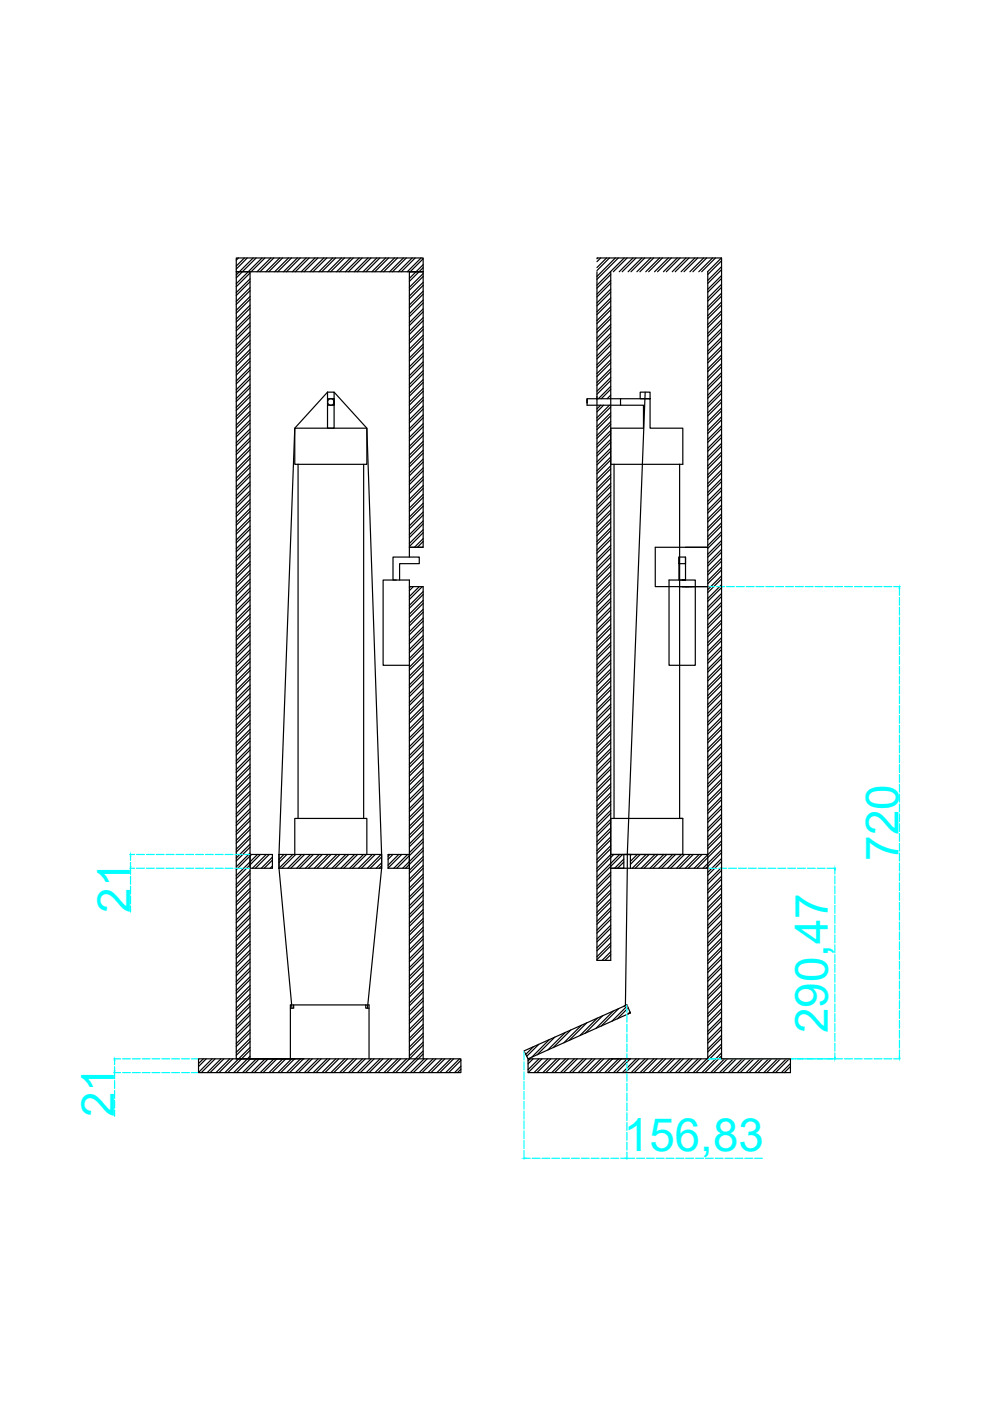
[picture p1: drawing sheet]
<svg xmlns="http://www.w3.org/2000/svg" width="210mm" height="297mm" viewBox="0 0 210 297" stroke-linecap="round" stroke-linejoin="round" font-family="sans-serif">
<defs><g id="words">
<g font-size="9.7" fill="#0ff">
<text x="190.5" y="182.5" transform="rotate(-90 190.5 182.5)">720</text>
<text x="27.6" y="193.5" transform="rotate(-90 27.6 193.5)">21</text>
<text x="175.5" y="219.1" transform="rotate(-90 175.5 219.1)">290,47</text>
<text x="24.2" y="236.9" transform="rotate(-90 24.2 236.9)">21</text>
<text x="132.3" y="244.1">156,83</text>
</g>
</g></defs>
<!-- layer: 0 -->
<g fill="none" stroke="#000" stroke-width=".25">
<path d="M50.6 54.7l-.5 .5M51.8 54.7l-1.7 1.7M52.4 54.7l-2.3 2.3M53 59.1l-2.9 2.9M53 57.9l-2.9 2.9M53 59.7l-2.9 3M53.7 54.7l-3.6 3.6M54.3 54.7l-4.2 4.2M55.6 54.7l-5.5 5.5M56.2 54.7l-3 2.9M57.4 54.7l-2.9 2.9M58.1 54.7l-3 2.9"/>
<path d="M59.3 54.7l-2.9 2.9M59.9 54.7l-2.9 2.9M61.2 54.7l-3 2.9M61.8 54.7l-2.9 2.9M63 54.7l-2.9 2.9M63.7 54.7l-3 2.9M64.9 54.7l-2.9 2.9M65.5 54.7l-2.9 2.9M66.8 54.7l-2.9 2.9M67.4 54.7l-2.9 2.9M68.7 54.7l-3 2.9M69.3 54.7l-2.9 2.9"/>
<path d="M70.5 54.7l-2.9 2.9M71.2 54.7l-3 2.9M72.4 54.7l-2.9 2.9M73 54.7l-2.9 2.9M74.3 54.7l-2.9 2.9M74.9 54.7l-2.9 2.9M76.2 54.7l-3 2.9M76.8 54.7l-2.9 2.9M78 54.7l-2.9 2.9M78.6 54.7l-2.9 2.9M79.9 54.7l-2.9 2.9M80.5 54.7l-2.9 2.9"/>
<path d="M81.8 54.7l-2.9 2.9M82.4 54.7l-2.9 2.9M83.6 54.7l-2.9 2.9M84.3 54.7l-2.9 2.9M85.5 54.7l-2.9 2.9M86.1 54.7l-2.9 2.9M86.8 57.6h2.9v-2.9h-39.6v2.9h2.9v166.9h11.5M87.4 54.7l-2.9 2.9M88 54.7l-2.9 2.9M89.3 54.7l-2.9 2.9M89.7 56.1l-2.9 2.9M89.7 54.9l-2.9 2.9"/>
<path d="M89.7 56.7l-2.9 3M89.7 57.6h-39.6v166.9h39.6M89.7 57.6h-2.9v60.5M89.7 57.6v58.4h-2.9h2.9M89.7 58l-2.9 2.9M89.7 59.9l-2.9 2.9M89.7 58.6l-2.9 2.9M126.6 54.7h26.4v169.8h14.6v2.9h-55.6v-2.9h38.1v-166.9M126.6 57.6v146h2.9v-146M126.7 54.7l-.1 .2M127.4 54.7l-.8 .8M128.6 54.7l-2 2"/>
<path d="M129.2 54.7l-2.6 2.7M129.5 59.4l-2.9 3M129.5 58.2l-2.9 2.9M130.5 54.7l-3.9 3.9M131.1 54.7l-4.5 4.5M132.3 54.7l-5.7 5.8M133 54.7l-3 2.9M134.2 54.7l-2.9 2.9M134.8 54.7l-2.9 2.9M136.1 54.7l-2.9 2.9M136.7 54.7l-2.9 2.9M138 54.7l-3 2.9"/>
<path d="M138.6 54.7l-2.9 2.9M139.8 54.7l-2.9 2.9M140.5 54.7l-3 2.9M141.7 54.7l-2.9 2.9M142.3 54.7l-2.9 2.9M143.6 54.7l-2.9 2.9M144.2 54.7l-2.9 2.9M145.5 54.7l-3 2.9M146.1 54.7l-2.9 2.9M147.3 54.7l-2.9 2.9M147.9 54.7l-2.9 2.9M149.2 54.7l-2.9 2.9"/>
<path d="M149.8 54.7l-2.9 2.9M151.1 54.7l-2.9 2.9M151.7 54.7l-2.9 2.9M152.9 54.7l-2.9 2.9M153 56.5l-2.9 3M153 58.4l-2.9 2.9M153 55.3l-2.9 2.9M153 57.2l-2.9 2.9M153 59l-2.9 3M53 61l-2.9 2.9M53 62.9l-2.9 2.9M53 64.7l-2.9 2.9"/>
<path d="M53 66.6l-2.9 2.9M53 68.5l-2.9 2.9M53 70.4l-2.9 2.9M53 72.2l-2.9 2.9M53 74.1l-2.9 2.9M53 76l-2.9 2.9M53 77.9l-2.9 2.9M53 79.7l-2.9 2.9M53 61.6l-2.9 2.9M53 63.5l-2.9 2.9M53 65.4l-2.9 2.9M53 67.2l-2.9 2.9"/>
<path d="M53 69.1l-2.9 2.9M53 71l-2.9 2.9M53 72.9l-2.9 2.9M53 74.7l-2.9 2.9M53 76.6l-2.9 2.9M53 78.5l-2.9 2.9M89.7 61.7l-2.9 3M89.7 63.6l-2.9 2.9M89.7 65.5l-2.9 2.9M89.7 67.4l-2.9 2.9M89.7 69.2l-2.9 3M89.7 71.1l-2.9 2.9"/>
<path d="M89.7 73l-2.9 2.9M89.7 74.8l-2.9 3M89.7 76.7l-2.9 3M89.7 78.6l-2.9 2.9M89.7 60.5l-2.9 2.9M89.7 62.4l-2.9 2.9M89.7 64.2l-2.9 3M89.7 66.1l-2.9 2.9M89.7 68l-2.9 2.9M89.7 69.9l-2.9 2.9M89.7 71.7l-2.9 3M89.7 73.6l-2.9 2.9"/>
<path d="M89.7 75.5l-2.9 2.9M89.7 77.3l-2.9 3M89.7 79.2l-2.9 2.9M129.5 61.3l-2.9 2.9M129.5 63.2l-2.9 2.9M129.5 65l-2.9 3M129.5 66.9l-2.9 3M129.5 68.8l-2.9 2.9M129.5 70.7l-2.9 2.9M129.5 72.5l-2.9 3M129.5 74.4l-2.9 2.9M129.5 76.3l-2.9 2.9"/>
<path d="M129.5 78.2l-2.9 2.9M129.5 61.9l-2.9 3M129.5 65.7l-2.9 2.9M129.5 69.4l-2.9 2.9M129.5 73.2l-2.9 2.9M129.5 60l-2.9 3M129.5 63.8l-2.9 2.9M129.5 67.5l-2.9 3M129.5 71.3l-2.9 2.9M129.5 75l-2.9 3M129.5 76.9l-2.9 2.9M129.5 78.8l-2.9 2.9"/>
<path d="M153 60.3l-2.9 2.9M153 62.2l-2.9 2.9M153 64l-2.9 3M153 67.8l-2.9 2.9M153 71.5l-2.9 2.9M153 75.3l-2.9 2.9M153 77.1l-2.9 3M153 79l-2.9 2.9M153 74l-2.9 2.9M153 75.9l-2.9 2.9M153 77.8l-2.9 2.9M153 79.6l-2.9 3"/>
<path d="M153 65.9l-2.9 2.9M153 69.7l-2.9 2.9M153 73.4l-2.9 2.9M153 60.9l-2.9 2.9M153 62.8l-2.9 2.9M153 64.7l-2.9 2.9M153 66.5l-2.9 2.9M153 68.4l-2.9 2.9M153 70.3l-2.9 2.9M153 72.2l-2.9 2.9M53 81.6l-2.9 2.9M53 83.5l-2.9 2.9"/>
<path d="M53 85.3l-2.9 3M53 87.2l-2.9 2.9M53 89.1l-2.9 2.9M53 91l-2.9 2.9M53 92.8l-2.9 3M53 94.7l-2.9 2.9M53 96.6l-2.9 2.9M53 98.4l-2.9 3M53 80.3l-2.9 3M53 82.2l-2.9 2.9M53 84.1l-2.9 2.9M53 86l-2.9 2.9"/>
<path d="M53 87.8l-2.9 3M53 89.7l-2.9 2.9M53 91.6l-2.9 2.9M53 93.5l-2.9 2.9M53 95.3l-2.9 3M53 97.2l-2.9 2.9M53 99.1l-2.9 2.9M62.5 90.8h15.3v7.6h-15.3zM63.2 98.4v75.1M69.4 84.5h1.4v6.3h-1.4v-4.9M69.4 83.1h1.4v2.8h-1.4M69.4 83.1l-6.9 7.7-3.3 90.4"/>
<path d="M69.4 83.1v2.8M70.8 83.1l7 7.7 3.1 93.3M70.8 85.2v.7M77.1 98.4v75.1M89.7 80.5l-2.9 2.9M89.7 82.3l-2.9 3M89.7 84.2l-2.9 2.9M89.7 86.1l-2.9 2.9M89.7 88l-2.9 2.9M89.7 89.8l-2.9 3M89.7 91.7l-2.9 2.9M89.7 93.6l-2.9 2.9"/>
<path d="M89.7 95.5l-2.9 2.9M89.7 97.3l-2.9 2.9M89.7 99.2l-2.9 2.9M89.7 81.1l-2.9 2.9M89.7 83l-2.9 2.9M89.7 84.8l-2.9 3M89.7 86.7l-2.9 2.9M89.7 88.6l-2.9 2.9M89.7 90.5l-2.9 2.9M89.7 92.3l-2.9 3M89.7 94.2l-2.9 2.9M89.7 96.1l-2.9 2.9"/>
<path d="M89.7 98l-2.9 2.9M89.7 99.8l-2.9 2.9M124.5 84.5v.9M127.4 85.9l-.8 .8M128 85.9l-1.4 1.4M129.2 85.9l-2.6 2.7M129.5 80l-2.9 3M129.5 81.9l-2.6 2.6M129.5 83.8l-.8 .7M129.5 87.5l-2.9 2.9M129.5 89.4l-2.9 2.9M129.5 91.3l-2.9 2.9"/>
<path d="M129.5 93.2l-2.9 2.9M129.5 95l-2.9 2.9M129.5 96.9l-2.9 2.9M129.5 98.8l-2.9 2.9M129.5 82.5l-2 2M129.5 86.3l-2.9 2.9M129.5 90l-2.9 2.9M129.5 93.8l-2.9 2.9M129.5 97.5l-2.9 2.9M129.5 99.4l-2.9 2.9M129.5 80.7l-2.9 2.9M129.5 84.4l-.1 .1"/>
<path d="M129.5 88.2l-2.9 2.9M129.5 91.9l-2.9 2.9M129.5 95.7l-2.9 2.9M130.2 98.4v75.1M131.6 84.5h6.2v6.3h7v7.6h-15.3v-7.6h6.9v-4.9h-4.8zM131.6 84.5h-7.1v1.4h7.1M135.7 83.1h2.1v1.4h-2.1zM136.8 83.1l-3.8 98.1-.4 32M144.1 98.4v75.1h.7v7.7h-15.3M153 80.9l-2.9 2.9M153 82.8l-2.9 2.9M153 84.6l-2.9 2.9"/>
<path d="M153 86.5l-2.9 2.9M153 88.4l-2.9 2.9M153 90.3l-2.9 2.9M153 92.1l-2.9 2.9M153 95.9l-2.9 2.9M153 99.6l-2.9 2.9M153 81.5l-2.9 2.9M153 83.4l-2.9 2.9M153 85.3l-2.9 2.9M153 87.1l-2.9 2.9M153 89l-2.9 2.9M153 90.9l-2.9 2.9"/>
<path d="M153 92.8l-2.9 2.9M153 94.6l-2.9 2.9M153 96.5l-2.9 2.9M153 98.4l-2.9 2.9M153 94l-2.9 2.9M153 97.7l-2.9 3M53 100.3l-2.9 3M53 102.2l-2.9 2.9M53 104.1l-2.9 2.9M53 105.9l-2.9 3M53 107.8l-2.9 2.9M53 109.7l-2.9 2.9"/>
<path d="M53 111.6l-2.9 2.9M53 113.4l-2.9 3M53 115.3l-2.9 2.9M53 117.2l-2.9 2.9M53 119.1l-2.9 2.9M53 100.9l-2.9 3M53 102.8l-2.9 2.9M53 104.7l-2.9 2.9M53 106.6l-2.9 2.9M53 108.4l-2.9 3M53 110.3l-2.9 2.9M53 112.2l-2.9 2.9"/>
<path d="M53 114.1l-2.9 2.9M53 115.9l-2.9 3M53 117.8l-2.9 2.9M53 119.7l-2.9 2.9M89.7 101.1l-2.9 2.9M89.7 103l-2.9 2.9M89.7 104.8l-2.9 2.9M89.7 106.7l-2.9 2.9M89.7 108.6l-2.9 2.9M89.7 110.4l-2.9 3M89.7 112.3l-2.9 2.9M89.7 114.2l-1.8 1.8"/>
<path d="M89.7 101.7l-2.9 2.9M89.7 103.6l-2.9 2.9M89.7 105.5l-2.9 2.9M89.7 107.3l-2.9 2.9M89.7 109.2l-2.9 2.9M89.7 111.1l-2.9 2.9M89.7 112.9l-2.9 3M89.7 114.8l-1.2 1.2M129.5 100.6l-2.9 3M129.5 102.5l-2.9 2.9M129.5 104.4l-2.9 2.9M129.5 106.3l-2.9 2.9"/>
<path d="M129.5 108.1l-2.9 3M129.5 110l-2.9 2.9M129.5 111.9l-2.9 2.9M129.5 113.7l-2.9 3M129.5 115.6l-2.9 3M129.5 119.4l-2.9 2.9M129.5 101.3l-2.9 2.9M129.5 103.1l-2.9 3M129.5 105l-2.9 2.9M129.5 106.9l-2.9 2.9M129.5 108.8l-2.9 2.9M129.5 110.6l-2.9 3"/>
<path d="M129.5 112.5l-2.9 2.9M129.5 114.4l-2.9 2.9M129.5 116.2l-2.9 3M129.5 118.1l-2.9 3M129.5 120l-2.9 2.9M129.5 117.5l-2.9 2.9M143.9 118.1v4.9h.7M143.9 118.1h1.4v1.4h-1.4zM145.3 118.1v4.9h-.7h.7M150.1 116h-11.2v8.4h11.2h-4.8M153 103.4l-2.9 2.9M153 107.1l-2.9 2.9"/>
<path d="M153 100.2l-2.9 3M153 102.1l-2.9 2.9M153 104l-2.9 2.9M153 105.9l-2.9 2.9M153 107.7l-2.9 3M153 109.6l-2.9 2.9M153 111.5l-2.9 2.9M153 113.3l-2.9 3M153 115.2l-2.9 3M153 117.1l-2.9 2.9M153 119l-2.9 2.9M153 101.5l-2.9 2.9"/>
<path d="M153 105.2l-2.9 3M153 109l-2.9 2.9M153 110.8l-2.9 3M153 112.7l-2.9 3M153 114.6l-2.9 2.9M153 116.5l-2.9 2.9M153 118.3l-2.9 3M53 120.9l-2.9 2.9M53 122.8l-2.9 2.9M53 124.7l-2.9 2.9M53 126.6l-2.9 2.9M53 128.4l-2.9 2.9"/>
<path d="M53 130.3l-2.9 2.9M53 132.2l-2.9 2.9M53 134l-2.9 2.9M53 135.9l-2.9 2.9M53 137.8l-2.9 2.9M53 139.7l-2.9 2.9M53 121.6l-2.9 2.9M53 123.4l-2.9 2.9M53 125.3l-2.9 2.9M53 127.2l-2.9 2.9M53 129.1l-2.9 2.9M53 130.9l-2.9 2.9"/>
<path d="M53 132.8l-2.9 2.9M53 134.7l-2.9 2.9M53 136.5l-2.9 2.9M53 138.4l-2.9 2.9M84 123h-.7v-4.9h5.6v1.4h-4.2v3.5M86.8 124.4h2.9v100.1h8v2.9h-55.6v-2.9h8M87 124.4l-.2 .2M87.6 124.4l-.8 .8M88.9 124.4l-2.1 2.1M89.5 124.4l-2.7 2.7M89.7 125.4l-2.9 3M89.7 127.3l-2.9 2.9"/>
<path d="M89.7 129.2l-2.9 2.9M89.7 131l-2.9 3M89.7 132.9l-2.9 2.9M89.7 134.8l-2.9 2.9M89.7 136.7l-2.9 2.9M89.7 138.5l-2.9 3M89.7 126l-2.9 3M89.7 127.9l-2.9 3M89.7 129.8l-2.9 2.9M89.7 131.7l-2.9 2.9M89.7 133.5l-2.9 3M89.7 135.4l-2.9 2.9"/>
<path d="M89.7 137.3l-2.9 2.9M89.7 139.2l-2.9 2.9M129.5 123.1l-2.9 2.9M129.5 126.9l-2.9 2.9M129.5 130.6l-2.9 2.9M129.5 121.9l-2.9 2.9M129.5 123.7l-2.9 3M129.5 125.6l-2.9 2.9M129.5 127.5l-2.9 2.9M129.5 129.4l-2.9 2.9M129.5 131.2l-2.9 3M129.5 133.1l-2.9 2.9"/>
<path d="M129.5 135l-2.9 2.9M129.5 138.7l-2.9 2.9M129.5 121.2l-2.9 3M129.5 125l-2.9 2.9M129.5 128.7l-2.9 3M129.5 132.5l-2.9 2.9M129.5 134.4l-2.9 2.9M129.5 136.2l-2.9 2.9M129.5 138.1l-2.9 2.9M129.5 140l-2.9 2.9M129.5 136.9l-2.9 2.9M143.9 124.4h2.8"/>
<path d="M146 124.4h-1.4h2.8v-1.4h-5.5v18.1h5.5v-16.7M153 120.8l-2.9 3M153 124.6l-2.9 2.9M153 126.5l-2.9 2.9M153 128.3l-2.9 3M153 130.2l-2.9 2.9M153 132.1l-2.9 2.9M153 134l-2.9 2.9M153 135.8l-2.9 2.9M153 137.7l-2.9 2.9M153 139.6l-2.9 2.9M153 120.2l-2.9 2.9"/>
<path d="M153 122.1l-2.9 2.9M153 124l-2.9 2.9M153 125.8l-2.9 3M153 127.7l-2.9 2.9M153 129.6l-2.9 2.9M153 131.5l-2.9 2.9M153 133.3l-2.9 2.9M153 135.2l-2.9 2.9M153 137.1l-2.9 2.9M153 139l-2.9 2.9M153 122.7l-2.9 2.9M53 141.5l-2.9 2.9"/>
<path d="M53 143.4l-2.9 2.9M53 145.3l-2.9 2.9M53 147.2l-2.9 2.9M53 149l-2.9 2.9M53 150.9l-2.9 2.9M53 152.8l-2.9 2.9M53 154.6l-2.9 3M53 156.5l-2.9 2.9M53 158.4l-2.9 2.9M53 140.3l-2.9 2.9M53 142.2l-2.9 2.9M53 144l-2.9 2.9"/>
<path d="M53 145.9l-2.9 2.9M53 147.8l-2.9 2.9M53 149.6l-2.9 3M53 151.5l-2.9 2.9M53 153.4l-2.9 2.9M53 155.3l-2.9 2.9M53 157.1l-2.9 3M53 159l-2.9 2.9M86.8 141.1h-5.6v-18.1h5.6v101.5M89.7 142.3l-2.9 2.9M89.7 146l-2.9 2.9M89.7 147.9l-2.9 2.9"/>
<path d="M89.7 149.8l-2.9 2.9M89.7 151.6l-2.9 3M89.7 153.5l-2.9 2.9M89.7 155.4l-2.9 2.9M89.7 159.1l-2.9 3M89.7 141l-2.9 3M89.7 144.8l-2.9 2.9M89.7 148.5l-2.9 2.9M89.7 150.4l-2.9 2.9M89.7 152.3l-2.9 2.9M89.7 154.1l-2.9 3M89.7 156l-2.9 2.9"/>
<path d="M89.7 157.9l-2.9 2.9M89.7 159.8l-2.9 2.9M89.7 140.4l-2.9 2.9M89.7 144.2l-2.9 2.9M89.7 157.3l-2.9 2.9M89.7 142.9l-2.9 2.9M89.7 146.7l-2.9 2.9M129.5 149.3l-2.9 3M129.5 153.1l-2.9 2.9M129.5 156.8l-2.9 2.9M129.5 142.5l-2.9 2.9M129.5 148.1l-2.9 2.9"/>
<path d="M129.5 150l-2.9 2.9M129.5 151.8l-2.9 2.9M129.5 153.7l-2.9 2.9M129.5 155.6l-2.9 2.9M129.5 157.5l-2.9 2.9M129.5 159.3l-2.9 2.9M129.5 141.9l-2.9 2.9M129.5 143.7l-2.9 2.9M129.5 145.6l-2.9 2.9M129.5 147.5l-2.9 2.9M129.5 151.2l-2.9 2.9M129.5 155l-2.9 2.9"/>
<path d="M129.5 158.7l-2.9 2.9M129.5 140.6l-2.9 2.9M129.5 144.4l-2.9 2.9M129.5 146.2l-2.9 2.9M153 140.8l-2.9 2.9M153 144.6l-2.9 2.9M153 148.3l-2.9 2.9M153 152.1l-2.9 2.9M153 155.8l-2.9 2.9M153 157.7l-2.9 2.9M153 159.6l-2.9 2.9M153 141.5l-2.9 2.9"/>
<path d="M153 143.3l-2.9 2.9M153 147.1l-2.9 2.9M153 150.8l-2.9 2.9M153 154.6l-2.9 2.9M153 158.3l-2.9 2.9M153 142.7l-2.9 2.9M153 146.5l-2.9 2.9M153 150.2l-2.9 2.9M153 153.9l-2.9 3M153 145.2l-2.9 2.9M153 148.9l-2.9 3M153 152.7l-2.9 2.9"/>
<path d="M153 156.4l-2.9 3M53 160.3l-2.9 2.9M53 162.1l-2.9 3M53 164l-2.9 2.9M53 165.9l-2.9 2.9M53 167.7l-2.9 3M53 169.6l-2.9 3M53 171.5l-2.9 2.9M53 173.4l-2.9 2.9M53 175.2l-2.9 3M53 177.1l-2.9 2.9M53 179l-2.9 2.9"/>
<path d="M53 160.9l-2.9 2.9M53 162.8l-2.9 2.9M53 164.6l-2.9 3M53 166.5l-2.9 2.9M53 168.4l-2.9 2.9M53 170.2l-2.9 3M53 172.1l-2.9 2.9M53 174l-2.9 2.9M53 175.9l-2.9 2.9M53 177.7l-2.9 3M53 179.6l-2.9 2.9M89.7 174.1l-2.9 2.9"/>
<path d="M89.7 177.9l-2.9 2.9M89.7 179.7l-4.3 4.4M89.7 161.6l-2.9 2.9M89.7 163.5l-2.9 2.9M89.7 165.4l-2.9 2.9M89.7 167.3l-2.9 2.9M89.7 169.1l-2.9 2.9M89.7 171l-2.9 2.9M89.7 172.9l-2.9 2.9M89.7 174.8l-2.9 2.9M89.7 176.6l-2.9 2.9M89.7 178.5l-5.6 5.6"/>
<path d="M89.7 161l-2.9 2.9M89.7 162.9l-2.9 2.9M89.7 164.8l-2.9 2.9M89.7 166.6l-2.9 2.9M89.7 168.5l-2.9 2.9M89.7 170.4l-2.9 2.9M89.7 172.3l-2.9 2.9M89.7 176l-2.9 2.9M129.5 160.6l-2.9 2.9M129.5 164.3l-2.9 2.9M129.5 166.2l-2.9 2.9M129.5 168.1l-2.9 2.9"/>
<path d="M129.5 169.9l-2.9 3M129.5 171.8l-2.9 2.9M129.5 173.7l-2.9 2.9M129.5 175.6l-2.9 2.9M129.5 177.4l-2.9 3M129.5 179.3l-2.9 2.9M129.5 161.2l-2.9 2.9M129.5 163.1l-2.9 2.9M129.5 165l-2.9 2.9M129.5 166.8l-2.9 2.9M129.5 170.6l-2.9 2.9M129.5 174.3l-2.9 2.9"/>
<path d="M129.5 178.1l-2.9 2.9M129.5 162.5l-2.9 2.9M129.5 168.7l-2.9 2.9M129.5 172.4l-2.9 3M129.5 176.2l-2.9 2.9M129.5 179.9l-2.9 3M130.2 173.5h-.7v7.7M130.2 173.5h14.6M153 161.4l-2.9 3M153 163.3l-2.9 2.9M153 165.2l-2.9 2.9M153 167l-2.9 3"/>
<path d="M153 168.9l-2.9 3M153 162.1l-2.9 2.9M153 165.8l-2.9 2.9M153 170.8l-2.9 2.9M153 172.7l-2.9 2.9M153 174.5l-2.9 3M153 176.4l-2.9 2.9M153 178.3l-5.8 5.8M153 160.2l-2.9 2.9M153 163.9l-2.9 3M153 167.7l-2.9 2.9M153 169.5l-2.9 3"/>
<path d="M153 171.4l-2.9 2.9M153 173.3l-2.9 2.9M153 175.2l-2.9 2.9M153 177l-2.9 3M153 178.9l-5.2 5.2M53 180.9l-2.9 2.9M53 184.6l-2.9 2.9M53 186.5l-2.9 2.9M53 188.4l-2.9 2.9M53 190.2l-2.9 2.9M53 192.1l-2.9 2.9M53 194l-2.9 2.9"/>
<path d="M53 195.9l-2.9 2.9M53 197.7l-2.9 2.9M53 199.6l-2.9 2.9M53 185.2l-2.9 3M53 187.1l-2.9 2.9M53 189l-2.9 2.9M53 190.9l-2.9 2.9M53 192.7l-2.9 2.9M53 194.6l-2.9 2.9M53 196.5l-2.9 2.9M53 198.4l-2.9 2.9M53 181.2h4.8v2.9h-4.8z"/>
<path d="M53.3 181.2l-3.2 3.2M54.6 181.2l-4.5 4.5M55.2 181.2l-5.1 5.1M56.4 181.2l-2.9 2.9M57.1 181.2l-2.9 2.9M57.8 181.7l-2.4 2.4M57.8 183.6l-.5 .5M57.8 182.4l-1.8 1.7M59.2 181.2h21.7v2.9M59.2 181.2v2.9M59.2 184.1h21.7M59.2 184.1l2.7 29.7"/>
<path d="M60.2 181.2l-1 1M60.8 181.2l-1.6 1.7M62.1 181.2l-2.9 2.9M62.5 181.2v-7.7h15.3v7.7M62.7 181.2l-2.9 2.9M63.9 181.2l-2.9 2.9M64.6 181.2l-2.9 2.9M65.8 181.2l-2.9 2.9M66.4 181.2l-2.9 2.9M67.7 181.2l-2.9 2.9M68.3 181.2l-2.9 2.9M69.6 181.2l-3 2.9"/>
<path d="M70.2 181.2l-2.9 2.9M71.4 181.2l-2.9 2.9M72.1 181.2l-3 2.9M73.3 181.2l-2.9 2.9M73.9 181.2l-2.9 2.9M75.2 181.2l-2.9 2.9M75.8 181.2l-2.9 2.9M77.1 181.2l-3 2.9M77.7 181.2l-2.9 2.9M78.9 181.2l-2.9 2.9M79.6 181.2l-3 2.9M80.8 181.2l-2.9 2.9"/>
<path d="M80.9 183.6l-.5 .5M80.9 182.9l-1.2 1.2M80.9 181.7l-2.4 2.4M80.9 184.1l-3 29.7M82.7 181.2l-.4 .3M83.3 181.2l-1 1M84.5 181.2l-2.2 2.2M85.2 181.2l-2.9 2.8M86.4 181.2l-2.9 2.9M86.8 181.2h-4.5v2.9h4.5M89.7 181.6l-2.9 2.9M89.7 183.5l-2.9 2.9"/>
<path d="M89.7 189.1l-2.9 2.9M89.7 191l-2.9 2.9M89.7 192.8l-2.9 3M89.7 194.7l-2.9 3M89.7 196.6l-2.9 2.9M89.7 198.5l-2.9 2.9M89.7 180.4l-3.7 3.7M89.7 182.2l-2.9 3M89.7 184.1l-2.9 2.9M89.7 187.9l-2.9 2.9M89.7 189.7l-2.9 3M89.7 191.6l-2.9 2.9"/>
<path d="M89.7 193.5l-2.9 2.9M89.7 195.3l-2.9 3M89.7 197.2l-2.9 3M89.7 199.1l-2.9 2.9M89.7 185.4l-2.9 2.9M89.7 187.2l-2.9 3M89.7 186l-2.9 2.9M129.5 181.2l-2.9 2.9M129.5 184.9l-2.9 3M129.5 186.8l-2.9 2.9M129.5 188.7l-2.9 2.9M129.5 190.5l-2.9 3"/>
<path d="M129.5 192.4l-2.9 2.9M129.5 185.5l-2.9 3M129.5 194.3l-2.9 2.9M129.5 196.2l-2.9 2.9M129.5 198l-2.9 3M129.5 199.9l-2.9 2.9M129.5 187.4l-2.9 3M129.5 189.3l-2.9 2.9M129.5 191.2l-2.9 2.9M129.5 193l-2.9 3M129.5 194.9l-2.9 2.9M129.5 196.8l-2.9 2.9"/>
<path d="M129.5 198.7l-2.9 2.9M129.5 181.2h20.6M130.1 181.2l-3.5 3.5M131.4 181.2l-4.8 4.8M132 181.2l-5.4 5.4M132.3 182.1l-2 2M132.3 184l-.1 .1M132.3 182.8l-1.3 1.3M133.7 184.1v-2.9h-1.4v2.9h-2.8h20.6M133.9 181.2l-.2 .2M135.1 181.2l-1.4 1.4M135.7 181.2l-2 2.1"/>
<path d="M137 181.2l-2.9 2.9M137.6 181.2l-2.9 2.9M138.9 181.2l-3 2.9M139.5 181.2l-2.9 2.9M140.7 181.2l-2.9 2.9M141.4 181.2l-3 2.9M142.6 181.2l-2.9 2.9M143.2 181.2l-2.9 2.9M144.5 181.2l-2.9 2.9M145.1 181.2l-2.9 2.9M146.3 181.2l-2.9 2.9M147 181.2l-2.9 2.9"/>
<path d="M148.2 181.2l-2.9 2.9M148.8 181.2l-2.9 2.9M153 180.2l-4 3.9M153 182l-2.9 3M153 183.9l-2.9 2.9M153 185.8l-2.9 2.9M153 187.6l-2.9 3M153 189.5l-2.9 2.9M153 191.4l-2.9 2.9M153 193.3l-2.9 2.9M153 195.1l-2.9 3M153 197l-2.9 2.9"/>
<path d="M153 198.9l-2.9 2.9M153 180.8l-3.3 3.3M153 182.7l-2.9 2.9M153 184.5l-2.9 3M153 186.4l-2.9 2.9M153 188.3l-2.9 2.9M153 190.1l-2.9 3M153 192l-2.9 2.9M153 193.9l-2.9 2.9M153 195.8l-2.9 2.9M153 197.6l-2.9 3M153 199.5l-2.9 2.9"/>
<path d="M53 201.5l-2.9 2.9M53 203.3l-2.9 3M53 205.2l-2.9 2.9M53 207.1l-2.9 2.9M53 209l-2.9 2.9M53 210.8l-2.9 3M53 212.7l-2.9 2.9M53 214.6l-2.9 2.9M53 216.5l-2.9 2.9M53 218.3l-2.9 3M53 200.2l-2.9 2.9M53 202.1l-2.9 2.9"/>
<path d="M53 204l-2.9 2.9M53 205.8l-2.9 3M53 207.7l-2.9 2.9M53 209.6l-2.9 2.9M53 211.5l-2.9 2.9M53 213.3l-2.9 3M53 215.2l-2.9 2.9M53 217.1l-2.9 2.9M53 218.9l-2.9 3M61.6 213.8h.7v-.7h-.7v11.4h-11.5M62.3 213.1h15.2M78.2 213.8h-.7v-.7h.7v11.4"/>
<path d="M89.7 200.3l-2.9 3M89.7 202.2l-2.9 2.9M89.7 204.1l-2.9 2.9M89.7 206l-2.9 2.9M89.7 207.8l-2.9 3M89.7 209.7l-2.9 2.9M89.7 211.6l-2.9 2.9M89.7 213.5l-2.9 2.9M89.7 215.3l-2.9 2.9M89.7 217.2l-2.9 2.9M89.7 219.1l-2.9 2.9M89.7 201l-2.9 2.9"/>
<path d="M89.7 204.7l-2.9 2.9M89.7 219.7l-2.9 2.9M89.7 202.8l-2.9 3M89.7 206.6l-2.9 2.9M89.7 208.5l-2.9 2.9M89.7 210.3l-2.9 3M89.7 212.2l-2.9 2.9M89.7 214.1l-2.9 2.9M89.7 216l-2.9 2.9M89.7 217.8l-2.9 2.9M117.6 219.9l-3.7 3.7M119.9 218.9l-3.7 3.7"/>
<path d="M121 218.4l-3.7 3.7M123.3 217.4l-3.7 3.7M124.4 216.9l-3.7 3.7M126.7 215.9l-3.7 3.7M127.8 215.3l-3.7 3.8M129.5 201.8l-1.9 1.8M129.5 200.5l-2.9 3M129.5 202.4l-1.2 1.2M130 214.4l-3.6 3.6M131.2 213.8l-3.7 3.7M132.9 213.1l-.6 .2M133 213.3l-3.3 3.2"/>
<path d="M133.2 213.7l-2.3 2.3M133.6 214.5l-.4 .5M153 200.8l-2.9 2.9M153 202.6l-2.9 2.9M153 204.5l-2.9 2.9M153 206.4l-2.9 2.9M153 208.3l-2.9 2.9M153 210.1l-2.9 2.9M153 212l-2.9 2.9M153 213.9l-2.9 2.9M153 215.8l-2.9 2.9M153 217.6l-2.9 2.9"/>
<path d="M153 219.5l-2.9 2.9M153 201.4l-2.9 2.9M153 203.3l-2.9 2.9M153 205.1l-2.9 2.9M153 207l-2.9 2.9M153 208.9l-2.9 2.9M153 210.8l-2.9 2.9M153 212.6l-2.9 2.9M153 214.5l-2.9 2.9M153 216.4l-2.9 2.9M153 218.2l-2.9 3M43.1 224.5l-1 1"/>
<path d="M43.7 224.5l-1.6 1.6M45 224.5l-2.9 2.9M45.6 224.5l-2.9 2.9M46.9 224.5l-3 2.9M47.5 224.5l-3 2.9M48.7 224.5l-2.9 2.9M49.4 224.5l-3 2.9M50.1 224.5h12.5M53 222.1l-5.3 5.3M53 223.9l-3.5 3.5M53 222.7l-4.7 4.7M53 220.2l-2.9 2.9"/>
<path d="M53 220.8l-2.9 3M53.1 224.5l-2.9 2.9M54.3 224.5l-2.9 2.9M55 224.5l-3 2.9M56.2 224.5l-2.9 2.9M56.8 224.5l-2.9 2.9M58.1 224.5l-2.9 2.9M58.7 224.5l-2.9 2.9M60 224.5l-3 2.9M60.6 224.5l-2.9 2.9M61.8 224.5l-2.9 2.9M62.5 224.5l-3 2.9"/>
<path d="M63.7 224.5l-2.9 2.9M64.3 224.5l-2.9 2.9M65.6 224.5l-2.9 2.9M66.2 224.5l-2.9 2.9M67.5 224.5l-3 2.9M68.1 224.5l-2.9 2.9M69.3 224.5l-2.9 2.9M69.9 224.5l-2.9 2.9M71.2 224.5l-2.9 2.9M71.8 224.5l-2.9 2.9M73.1 224.5l-2.9 2.9M73.7 224.5l-2.9 2.9"/>
<path d="M74.9 224.5l-2.9 2.9M75.6 224.5l-2.9 2.9M76.8 224.5l-2.9 2.9M77.4 224.5l-2.9 2.9M78.7 224.5l-2.9 2.9M79.3 224.5l-2.9 2.9M80.6 224.5l-2.9 2.9M81.2 224.5l-2.9 2.9M82.4 224.5l-2.9 2.9M83.1 224.5l-2.9 2.9M84.3 224.5l-2.9 2.9M84.9 224.5l-2.9 2.9"/>
<path d="M86.2 224.5l-2.9 2.9M86.8 224.5l-2.9 2.9M89.7 221l-2.9 2.9M89.7 222.8l-4.6 4.6M89.7 223.5l-3.9 3.9M89.7 221.6l-2.9 2.9M89.9 224.5l-2.9 2.9M90.6 224.5l-3 2.9M91.8 224.5l-2.9 2.9M92.4 224.5l-2.9 2.9M93.7 224.5l-2.9 2.9M94.3 224.5l-2.9 2.9"/>
<path d="M95.6 224.5l-3 2.9M96.2 224.5l-2.9 2.9M97.4 224.5l-2.9 2.9M97.7 226.1l-1.3 1.3M97.7 224.8l-2.6 2.6M97.7 226.7l-.7 .7M111.1 222.8l21.8-9.7 .8 1.7-21.7 9.7zM112.4 224.5l-.4 .4M113 224.5l-1 1.1M113.1 221.9l-1.6 1.6M114.2 221.4l-2.5 2.5M114.3 224.5l-2.3 2.3"/>
<path d="M114.9 224.5l-2.9 2.9M116.2 224.5l-3 2.9M116.5 220.4l-3.7 3.7M116.8 224.5l-3 2.9M118 224.5l-2.9 2.9M118.7 224.5l-3 2.9M119.9 224.5l-2.9 2.9M120.5 224.5l-2.9 2.9M121.8 224.5l-3 2.9M122.4 224.5l-2.9 2.9M123.6 224.5l-2.9 2.9M124.3 224.5l-3 2.9"/>
<path d="M125.5 224.5l-2.9 2.9M126.1 224.5l-2.9 2.9M127.4 224.5l-2.9 2.9M128 224.5l-2.9 2.9M129.3 224.5l-3 2.9M129.5 224.5h4.2M129.9 224.5l-2.9 2.9M131.1 224.5l-2.9 2.9M131.8 224.5l-3 2.9M133 224.5l-2.9 2.9M133.6 224.5l-2.9 2.9M134.9 224.5l-2.9 2.9"/>
<path d="M135.5 224.5l-2.9 2.9M136.8 224.5l-3 2.9M137.4 224.5l-2.9 2.9M138.6 224.5l-2.9 2.9M139.2 224.5l-2.9 2.9M140.5 224.5l-2.9 2.9M141.1 224.5l-2.9 2.9M142.4 224.5l-2.9 2.9M143 224.5l-2.9 2.9M144.2 224.5l-2.9 2.9M144.9 224.5l-2.9 2.9M146.1 224.5l-2.9 2.9"/>
<path d="M146.7 224.5l-2.9 2.9M148 224.5l-2.9 2.9M148.6 224.5l-2.9 2.9M149.9 224.5l-2.9 2.9M153 223.2l-4.2 4.2M153 222l-5.4 5.4M153 223.9l-3.5 3.5M153 221.4l-2.9 2.9M153 220.1l-2.9 2.9M153.6 224.5l-2.9 2.9M154.2 224.5l-2.9 2.9M155.5 224.5l-2.9 2.9"/>
<path d="M156.1 224.5l-2.9 2.9M157.4 224.5l-3 2.9M158 224.5l-2.9 2.9M159.2 224.5l-2.9 2.9M159.9 224.5l-3 2.9M161.1 224.5l-2.9 2.9M161.7 224.5l-2.9 2.9M163 224.5l-2.9 2.9M163.6 224.5l-2.9 2.9M164.8 224.5l-2.9 2.9M165.5 224.5l-2.9 2.9M166.7 224.5l-2.9 2.9"/>
<path d="M167.3 224.5l-2.9 2.9M167.6 225.5l-1.9 1.9M167.6 227.4h-.1M167.6 226.1l-1.3 1.3"/>
<circle cx="70.1" cy="85.2" r=".69"/>
</g>
<g fill="none" stroke="#0ff" stroke-width=".25">
<path d="M150.1 124.4h1.4M151.9 124.4h1.7M154 124.4h1.7M156.1 124.4h1.7M158.2 124.4h1.7M160.3 124.4h1.7M162.4 124.4h1.7M164.5 124.4h1.6M166.6 124.4h1.6M168.6 124.4h1.7M170.7 124.4h1.7M172.8 124.4h1.7"/>
<path d="M174.9 124.4h1.7M177 124.4h1.6M179.1 124.4h1.6M181.2 124.4h1.6M183.2 124.4h1.7M185.3 124.4h1.7M187.4 124.4h1.7M189.5 124.4h1.4M190.7 124.7v1.5M190.7 126.7v1.6M190.7 128.8v1.6M190.7 130.8v1.7"/>
<path d="M190.7 132.9v1.7M190.7 135v1.7M190.7 137.1v1.7M190.7 139.2v1.6M190.7 141.3v1.6M190.7 143.3v1.7M190.7 145.4v1.7M190.7 147.5v1.7M190.7 149.6v1.7M190.7 151.7v1.7M190.7 153.8v1.6M190.7 155.9v1.6"/>
<path d="M190.7 157.9v1.7M190.7 160v1.7M190.7 162.1v1.7M190.7 164.2v1.7M190.7 166.3v1.7M190.7 168.4v1.7M190.7 170.5v1.6M190.7 172.6v1.6M190.7 174.6v1.7M190.7 176.7v1.7M190.7 178.8v1.7M27.5 181.2h1"/>
<path d="M27.5 184.1h1M27.7 181.5v.9M27.7 182.8v.9M27.7 184.1v1.3M27.7 185.8v1.7M27.7 187.9v1.7M27.7 190v1.6M27.7 192.1v1.3M28.9 181.2h1.7M28.9 184.1h1.7M31 181.2h1.7M31 184.1h1.7"/>
<path d="M33.1 181.2h1.7M33.1 184.1h1.7M35.2 181.2h1.7M35.2 184.1h1.7M37.3 181.2h1.7M37.3 184.1h1.7M39.4 181.2h1.7M39.4 184.1h1.7M41.5 181.2h1.6M41.5 184.1h1.6M43.6 181.2h1.6M43.6 184.1h1.6"/>
<path d="M45.6 181.2h1.7M45.6 184.1h1.7M47.7 181.2h1.7M47.7 184.1h1.7M49.8 181.2h1.7M49.8 184.1h1.7M51.9 181.2h1M51.9 184.1h1M150.1 184.1h1.9M152.4 184.1h1.7M154.5 184.1h1.7M156.6 184.1h1.7"/>
<path d="M158.7 184.1h1.6M160.8 184.1h1.6M162.8 184.1h1.7M164.9 184.1h1.7M167 184.1h1.7M169.1 184.1h1.7M171.2 184.1h1.6M173.3 184.1h1.6M175.4 184.1h1.8M177 184.4v.9M177 185.7v1.7M177 187.8v1.7"/>
<path d="M177 189.9v1.7M177 192v1.7M177 194.1v1.6M177 196.2v1.6M177 198.2v1.7M190.7 180.9v1.7M190.7 183v1.7M190.7 185.1v1.6M190.7 187.2v1.6M190.7 189.2v1.7M190.7 191.3v1.7M190.7 193.4v1.7"/>
<path d="M190.7 195.5v1.7M190.7 197.6v1.6M190.7 199.7v1.6M132.9 213.1v1.6M132.9 215.1v1.6M132.9 217.1v1.7M132.9 219.2v1.7M177 200.3v1.7M177 202.4v1.7M177 204.5v1.7M177 206.6v1.7M177 208.7v1.6"/>
<path d="M177 210.8v1.6M177 212.9v1.6M177 214.9v1.7M177 217v1.7M177 219.1v1.7M190.7 201.8v1.6M190.7 203.8v1.7M190.7 205.9v1.7M190.7 208v1.7M190.7 210.1v1.7M190.7 212.2v1.6M190.7 214.3v1.6"/>
<path d="M190.7 216.3v1.7M190.7 218.4v1.7M24.1 224.5h1.5M24.1 227.4h1.5M24.3 224.8v.9M24.3 226.1v1M24.3 227.4v1.3M24.3 229.1v1.7M24.3 231.2v1.7M24.3 233.3v1.7M24.3 235.4v1.3M26 224.5h1.6"/>
<path d="M26 227.4h1.6M28.1 224.5h1.6M28.1 227.4h1.6M30.2 224.5h1.6M30.2 227.4h1.6M32.2 224.5h1.7M32.2 227.4h1.7M34.3 224.5h1.7M34.3 227.4h1.7M36.4 224.5h1.7M36.4 227.4h1.7M38.5 224.5h1.7"/>
<path d="M38.5 227.4h1.7M40.6 224.5h1.4M40.6 227.4h1.4M111.1 222.9v1.8M111.1 225.1v1.7M111.1 227.2v1.7M111.1 229.3v1.7M111.1 231.4v1.7M111.1 233.5v1.7M111.1 235.6v1.7M111.1 237.7v1.6M111.1 239.8v1.6"/>
<path d="M132.9 221.3v1.7M132.9 223.4v1.7M132.9 225.5v1.7M132.9 227.6v1.6M132.9 229.7v1.6M132.9 231.8v1.6M132.9 233.8v1.7M132.9 235.9v1.7M132.9 238v1.7M150.1 224.5h28.5M177 221.2v1.7M177 223.3v.8"/>
<path d="M179.1 224.5h1.6M181.2 224.5h1.6M183.2 224.5h1.7M185.3 224.5h1.7M187.4 224.5h1.7M189.5 224.5h1.4M190.7 220.5v1.7M190.7 222.6v1.5M111.1 241.8v1.7M111.1 243.9v1.9M111.5 245.6h.9M112.8 245.6h1.7"/>
<path d="M114.9 245.6h1.7M117 245.6h1.7M119.1 245.6h1.6M121.2 245.6h1.6M123.3 245.6h1.6M125.3 245.6h1.7M127.4 245.6h1.7M129.5 245.6h1.7M131.6 245.6h1M132.9 240.1v1.7M132.9 242.2v1.6M132.9 244.3v1.5"/>
<path d="M132.9 245.6h1.6M135 245.6h1.6M137 245.6h1.7M139.1 245.6h1.7M141.2 245.6h1.7M143.3 245.6h1.7M145.4 245.6h1.7M147.5 245.6h1.7M149.6 245.6h1.6M151.7 245.6h1.6M153.7 245.6h1.7M155.8 245.6h1.7"/>
<path d="M157.9 245.6h1.7M160 245.6h1.6"/>
</g>
<g fill="#0ff" stroke="#0ff" stroke-width=".21">
<path d="M111.1 245.6h.4z"/>
<path d="M132.6 245.5l.3 .1z"/>
<path d="M190.7 124.4l.1 .3h-.2z"/>
<path d="M190.6 224.1h.2l-.1 .4z"/>
<path d="M27.7 181.2v.3z"/>
<path d="M27.6 183.7l.1 .4z"/>
<path d="M24.3 224.5l.1 .3h-.2z"/>
<path d="M24.2 227.1h.2l-.1 .3z"/>
<path d="M177 184.1l.1 .3z"/>
<path d="M177 224.1v.4z"/>
</g>
<use href="#words"/>
</svg>
